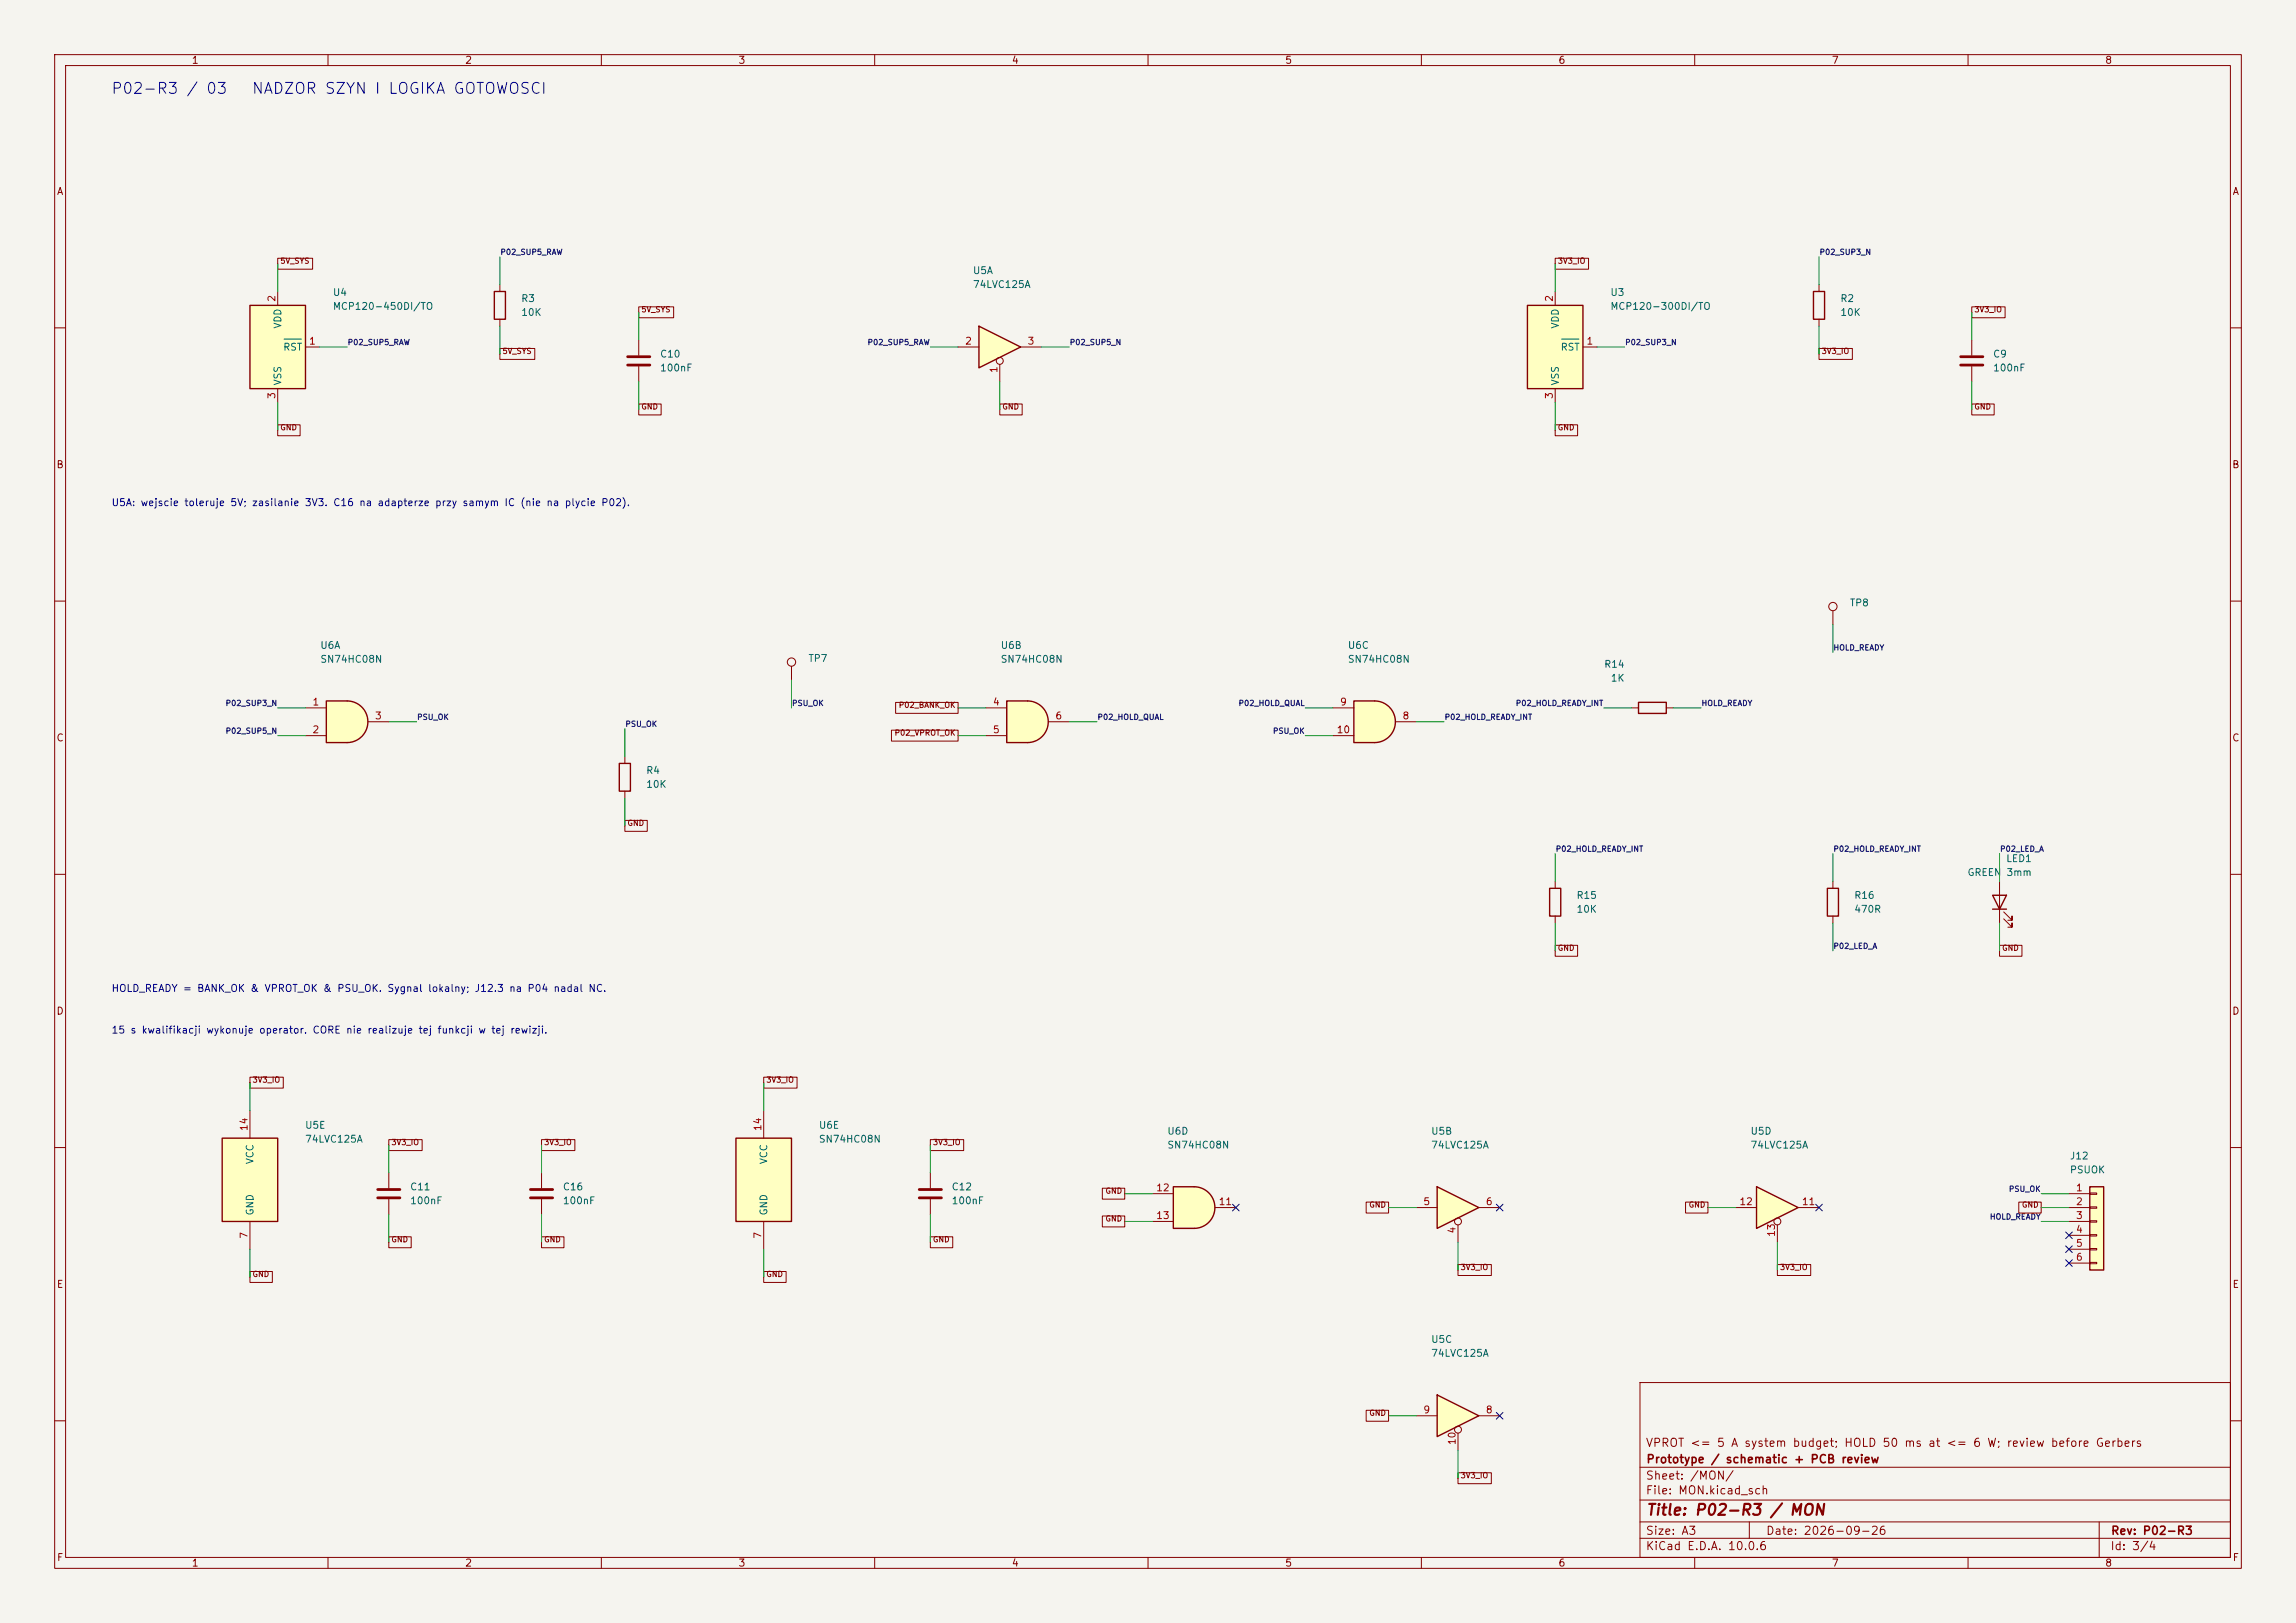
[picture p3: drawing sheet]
<svg xmlns="http://www.w3.org/2000/svg" width="420mm" height="297mm" viewBox="0 0 420 297" stroke-linecap="round" stroke-linejoin="round" font-family="sans-serif">
<defs><g id="words">
<g font-size="2" fill="#0000c2">
<text x="20.2" y="17.7">P02-R3 / 03</text>
<text x="45.9" y="17.7">NADZOR SZYN I LOGIKA GOTOWOSCI</text>
</g>
<text font-size="2" fill="#840000" x="301" y="277.8">Title: P02-R3 / MON</text>
<g font-size="1.5" fill="#840000">
<text x="300.9" y="265.1">VPROT &lt;= 5 A system budget; HOLD 50 ms at &lt;= 6 W; review before Gerbers</text>
<text x="301" y="268.1">Prototype / schematic + PCB review</text>
<text x="300.9" y="273.8">File: MON.kicad_sch</text>
<text x="300.9" y="271.1">Sheet: /MON/</text>
<text x="300.9" y="281.2">Size: A3</text>
<text x="322.9" y="281.2">Date: 2026-09-26</text>
<text x="386" y="281.2">Rev: P02-R3</text>
<text x="300.9" y="284">KiCad E.D.A. 10.0.6</text>
<text x="385.9" y="284">Id: 3/4</text>
</g>
<g font-size="1.3" fill="#840000">
<text x="35" y="12">1</text>
<text x="85" y="12">2</text>
<text x="135" y="12">3</text>
<text x="185" y="12">4</text>
<text x="235" y="12">5</text>
<text x="285" y="12">6</text>
<text x="335" y="12">7</text>
<text x="385" y="12">8</text>
<text x="10.3" y="36">A</text>
<text x="408.3" y="36">A</text>
<text x="10.2" y="86">B</text>
<text x="408.2" y="86">B</text>
<text x="10.2" y="136">C</text>
<text x="408.2" y="136">C</text>
<text x="10.2" y="186">D</text>
<text x="408.2" y="186">D</text>
<text x="10.3" y="236">E</text>
<text x="408.3" y="236">E</text>
<text x="10.3" y="286">F</text>
<text x="35" y="287">1</text>
<text x="85" y="287">2</text>
<text x="135" y="287">3</text>
<text x="185" y="287">4</text>
<text x="235" y="287">5</text>
<text x="285" y="287">6</text>
<text x="335" y="287">7</text>
<text x="385" y="287">8</text>
<text x="408.3" y="286">F</text>
</g>
<g font-size="1.3" fill="#006464">
<text x="177.9" y="50.5">U5A</text>
<text x="177.9" y="53">74LVC125A</text>
<text x="60.8" y="54.5">U4</text>
<text x="60.8" y="57">MCP120-450DI/TO</text>
<text x="95.2" y="55.6">R3</text>
<text x="95.2" y="58.1">10K</text>
<text x="294.5" y="54.5">U3</text>
<text x="294.5" y="57">MCP120-300DI/TO</text>
<text x="336.5" y="55.6">R2</text>
<text x="336.5" y="58.1">10K</text>
<text x="51.7" y="64.5">RST</text>
<text x="51.8" y="60.2" transform="rotate(-90 51.8 60.2)">VDD</text>
<text x="120.6" y="65.7">C10</text>
<text x="285.4" y="64.5">RST</text>
<text x="285.4" y="60.2" transform="rotate(-90 285.4 60.2)">VDD</text>
<text x="364.5" y="65.7">C9</text>
<text x="51.8" y="70.6" transform="rotate(-90 51.8 70.6)">VSS</text>
<text x="120.6" y="68.3">100nF</text>
<text x="285.4" y="70.6" transform="rotate(-90 285.4 70.6)">VSS</text>
<text x="364.5" y="68.3">100nF</text>
<text x="338.3" y="111.3">TP8</text>
<text x="58.5" y="119">U6A</text>
<text x="182.9" y="119">U6B</text>
<text x="246.4" y="119">U6C</text>
<text x="58.5" y="121.6">SN74HC08N</text>
<text x="147.8" y="121.4">TP7</text>
<text x="182.9" y="121.6">SN74HC08N</text>
<text x="246.4" y="121.6">SN74HC08N</text>
<text x="293.3" y="122.5">R14</text>
<text x="294.5" y="125">1K</text>
<text x="118.1" y="141.9">R4</text>
<text x="118.1" y="144.5">10K</text>
<text x="359.8" y="160.6">GREEN 3mm</text>
<text x="366.9" y="158.1">LED1</text>
<text x="288.3" y="164.8">R15</text>
<text x="288.3" y="167.3">10K</text>
<text x="339.1" y="164.8">R16</text>
<text x="339.1" y="167.3">470R</text>
<text x="55.7" y="206.9">U5E</text>
<text x="55.7" y="209.4">74LVC125A</text>
<text x="149.7" y="206.9">U6E</text>
<text x="149.7" y="209.4">SN74HC08N</text>
<text x="213.4" y="207.9">U6D</text>
<text x="261.7" y="207.9">U5B</text>
<text x="320.1" y="207.9">U5D</text>
<text x="46.7" y="213.2" transform="rotate(-90 46.7 213.2)">VCC</text>
<text x="140.7" y="213.2" transform="rotate(-90 140.7 213.2)">VCC</text>
<text x="213.4" y="210.5">SN74HC08N</text>
<text x="261.7" y="210.5">74LVC125A</text>
<text x="320.1" y="210.5">74LVC125A</text>
<text x="378.5" y="212.5">J12</text>
<text x="378.5" y="215">PSUOK</text>
<text x="74.9" y="218.1">C11</text>
<text x="74.9" y="220.7">100nF</text>
<text x="102.9" y="218.1">C16</text>
<text x="102.9" y="220.7">100nF</text>
<text x="174" y="218.1">C12</text>
<text x="174" y="220.7">100nF</text>
<text x="46.7" y="222.5" transform="rotate(-90 46.7 222.5)">GND</text>
<text x="140.7" y="222.5" transform="rotate(-90 140.7 222.5)">GND</text>
<text x="261.7" y="246">U5C</text>
<text x="261.7" y="248.6">74LVC125A</text>
</g>
<g font-size="1.3" fill="#a90000">
<text x="50.7" y="55.3" transform="rotate(-90 50.7 55.3)">2</text>
<text x="284.3" y="55.3" transform="rotate(-90 284.3 55.3)">2</text>
<text x="56.4" y="63.4">1</text>
<text x="176.4" y="63.4">2</text>
<text x="187.9" y="63.4">3</text>
<text x="290.1" y="63.4">1</text>
<text x="182.7" y="68.4" transform="rotate(-90 182.7 68.4)">1</text>
<text x="50.7" y="73.1" transform="rotate(-90 50.7 73.1)">3</text>
<text x="284.3" y="73.1" transform="rotate(-90 284.3 73.1)">3</text>
<text x="57.1" y="129.4">1</text>
<text x="68.5" y="131.9">3</text>
<text x="181.5" y="129.4">4</text>
<text x="192.9" y="131.9">6</text>
<text x="245" y="129.4">9</text>
<text x="256.4" y="131.9">8</text>
<text x="57.1" y="134.5">2</text>
<text x="181.5" y="134.5">5</text>
<text x="244.4" y="134.5">10</text>
<text x="45.6" y="207.1" transform="rotate(-90 45.6 207.1)">14</text>
<text x="139.6" y="207.1" transform="rotate(-90 139.6 207.1)">14</text>
<text x="211.4" y="218.3">12</text>
<text x="222.8" y="220.8">11</text>
<text x="260.3" y="220.8">5</text>
<text x="271.7" y="220.8">6</text>
<text x="318.1" y="220.8">12</text>
<text x="329.5" y="220.8">11</text>
<text x="379.6" y="218.3">1</text>
<text x="379.6" y="220.8">2</text>
<text x="45.6" y="226.8" transform="rotate(-90 45.6 226.8)">7</text>
<text x="139.6" y="226.8" transform="rotate(-90 139.6 226.8)">7</text>
<text x="211.4" y="223.4">13</text>
<text x="266.6" y="225.8" transform="rotate(-90 266.6 225.8)">4</text>
<text x="325" y="226.4" transform="rotate(-90 325 226.4)">13</text>
<text x="379.6" y="223.4">3</text>
<text x="379.6" y="225.9">4</text>
<text x="379.6" y="228.5">5</text>
<text x="379.6" y="231">6</text>
<text x="260.3" y="258.9">9</text>
<text x="271.7" y="258.9">8</text>
<text x="266.6" y="264.5" transform="rotate(-90 266.6 264.5)">10</text>
</g>
<g font-size="1.3" fill="#0000c2">
<text x="20.3" y="92.9">U5A: wejscie toleruje 5V; zasilanie 3V3. C16 na adapterze przy samym IC (nie na plycie P02).</text>
<text x="20.3" y="181.8">HOLD_READY = BANK_OK &amp; VPROT_OK &amp; PSU_OK. Sygnal lokalny; J12.3 na P04 nadal NC.</text>
<text x="20.3" y="189.5">15 s kwalifikacji wykonuje operator. CORE nie realizuje tej funkcji w tej rewizji.</text>
</g>
<g font-size="1" fill="#0f0f0f">
<text x="91.4" y="46.9">P02_SUP5_RAW</text>
<text x="332.7" y="46.9">P02_SUP3_N</text>
<text x="63.5" y="63.4">P02_SUP5_RAW</text>
<text x="158.6" y="63.4">P02_SUP5_RAW</text>
<text x="195.6" y="63.4">P02_SUP5_N</text>
<text x="297.2" y="63.4">P02_SUP3_N</text>
<text x="335.3" y="119.3">HOLD_READY</text>
<text x="41.2" y="129.4">P02_SUP3_N</text>
<text x="76.2" y="132">PSU_OK</text>
<text x="144.8" y="129.4">PSU_OK</text>
<text x="200.7" y="132">P02_HOLD_QUAL</text>
<text x="226.5" y="129.4">P02_HOLD_QUAL</text>
<text x="264.2" y="132">P02_HOLD_READY_INT</text>
<text x="277.2" y="129.4">P02_HOLD_READY_INT</text>
<text x="311.2" y="129.4">HOLD_READY</text>
<text x="41.2" y="134.5">P02_SUP5_N</text>
<text x="114.3" y="133.2">PSU_OK</text>
<text x="232.8" y="134.5">PSU_OK</text>
<text x="284.5" y="156.1">P02_HOLD_READY_INT</text>
<text x="335.3" y="156.1">P02_HOLD_READY_INT</text>
<text x="365.8" y="156.1">P02_LED_A</text>
<text x="335.3" y="173.9">P02_LED_A</text>
<text x="367.4" y="218.3">PSU_OK</text>
<text x="363.9" y="223.4">HOLD_READY</text>
</g>
<g font-size="1" fill="#840000">
<text x="51.2" y="48.5">5V_SYS</text>
<text x="284.9" y="48.5">3V3_IO</text>
<text x="117.2" y="57.4">5V_SYS</text>
<text x="361.1" y="57.4">3V3_IO</text>
<text x="91.8" y="65">5V_SYS</text>
<text x="333.1" y="65">3V3_IO</text>
<text x="117.2" y="75.2">GND</text>
<text x="183.3" y="75.2">GND</text>
<text x="361.1" y="75.2">GND</text>
<text x="51.2" y="79">GND</text>
<text x="284.9" y="79">GND</text>
<text x="164.3" y="129.8">P02_BANK_OK</text>
<text x="163.5" y="134.9">P02_VPROT_OK</text>
<text x="114.7" y="151.4">GND</text>
<text x="284.9" y="174.2">GND</text>
<text x="366.1" y="174.2">GND</text>
<text x="46.1" y="198.4">3V3_IO</text>
<text x="140.1" y="198.4">3V3_IO</text>
<text x="71.5" y="209.8">3V3_IO</text>
<text x="99.4" y="209.8">3V3_IO</text>
<text x="170.6" y="209.8">3V3_IO</text>
<text x="202.1" y="218.7">GND</text>
<text x="250.4" y="221.2">GND</text>
<text x="308.8" y="221.2">GND</text>
<text x="369.8" y="221.2">GND</text>
<text x="71.5" y="227.6">GND</text>
<text x="99.4" y="227.6">GND</text>
<text x="170.6" y="227.6">GND</text>
<text x="202.1" y="223.8">GND</text>
<text x="46.1" y="233.9">GND</text>
<text x="140.1" y="233.9">GND</text>
<text x="267.1" y="232.7">3V3_IO</text>
<text x="325.5" y="232.7">3V3_IO</text>
<text x="250.4" y="259.3">GND</text>
<text x="267.1" y="270.8">3V3_IO</text>
</g>
</g></defs>
<path d="M0 0h420v297h-420z" fill="#f5f4ef" stroke="#f5f4ef" stroke-width=".18"/>
<g fill="none" stroke="#840000" stroke-width=".18">
<path d="M10 10h400v277h-400zM12 12h396v273h-396zM60 10v2M110 10v2M160 10v2M210 10v2M260 10v2M310 10v2M360 10v2M332.7 52.1v1.2M332.7 58.4v1.3M10 60h2"/>
<path d="M408 60h2M10 110h2M408 110h2M10 160h2M408 160h2M10 210h2M408 210h2M300 253h108v32h-108zM10 260h2M300 278.5h108M300 274.5h108M300 268.5h108"/>
<path d="M320 278.5v3M384 278.5v6.5M408 260h2M60 285v2M110 285v2M160 285v2M210 285v2M260 285v2M300 281.5h108M310 285v2M360 285v2"/>
</g>
<path d="M331.7 53.3h2.1v5.1h-2.1z" fill="none" stroke="#840000" stroke-width=".25"/>
<path d="M382.3 217.2h2.5v15.2h-2.5z" fill="#ffffc2"/>
<path d="M382.3 217.2h2.5v15.2h-2.5z" fill="none" stroke="#840000" stroke-width=".25"/>
<path d="M378.5 218.4h3.8M382.3 218.3h1.2v.3h-1.2zM378.5 221h3.8M378.5 223.5h3.8M378.5 226.1h3.8M378.5 228.6h3.8M378.5 231.1h3.8M382.3 220.9h1.2v.2h-1.2zM382.3 223.4h1.2v.2h-1.2zM382.3 225.9h1.2v.3h-1.2zM382.3 228.5h1.2v.2h-1.2zM382.3 231h1.2v.3h-1.2z" fill="none" stroke="#840000" stroke-width=".18"/>
<path d="M262.9 255.3l7.6 3.8-7.6 3.8z" fill="#ffffc2"/>
<path d="M334.3 162.6h2v5h-2zM262.9 255.3l7.6 3.8-7.6 3.8z" fill="none" stroke="#840000" stroke-width=".25"/>
<g fill="none" stroke="#840000" stroke-width=".18">
<path d="M335.3 161.3v1.3M335.3 167.6v1.3M259.1 259.1h3.8M270.5 259.1h3.8M266.7 262.3v3.1"/>
<circle cx="266.7" cy="261.6" r=".63"/>
</g>
<path d="M179.1 59.7l7.6 3.8-7.6 3.8z" fill="#ffffc2"/>
<path d="M90.4 53.3h2.1v5.1h-2.1zM179.1 59.7l7.6 3.8-7.6 3.8z" fill="none" stroke="#840000" stroke-width=".25"/>
<g fill="none" stroke="#840000" stroke-width=".18">
<path d="M91.4 52.1v1.2M91.4 58.4v1.3M116.8 62.2v2.8M116.8 67.1v2.8M175.3 63.5h3.8M182.9 66.7v3.2M186.7 63.5h3.8M144.8 121.9v2.6M170.2 214.6v2.8M170.2 219.5v2.7"/>
<circle cx="182.9" cy="66" r=".63"/>
<circle cx="144.8" cy="121.2" r=".76"/>
</g>
<path d="M114.8 65.3h4.1M114.8 66.8h4.1M168.1 217.7h4.1M168.1 219.2h4.1" fill="none" stroke="#840000" stroke-width=".51"/>
<path d="M188 128.3a3.8 3.8 0 0 1 3.7 3.8 3.8 3.8 0 0 1-3.7 3.8z" fill="#ffffc2" stroke="#ffffc2" stroke-width=".18"/>
<path d="M184.1 128.3h3.9v7.6h-3.9z" fill="#ffffc2"/>
<path d="M184.1 128.3h3.9a3.8 3.8 0 0 1 3.7 3.8 3.8 3.8 0 0 1-3.7 3.8h-3.9z" fill="none" stroke="#840000" stroke-width=".25"/>
<path d="M360.7 62.2v2.8M360.7 67.1v2.8M180.3 129.5h3.8M180.3 134.6h3.8M191.8 132.1h3.8" fill="none" stroke="#840000" stroke-width=".18"/>
<path d="M358.6 65.3h4.1M358.6 66.8h4.1" fill="none" stroke="#840000" stroke-width=".51"/>
<path d="M279.4 55.9h10.2v15.2h-10.2z" fill="#ffffc2"/>
<path d="M279.4 55.9h10.2v15.2h-10.2zM113.3 139.7h2v5.1h-2zM283.5 162.6h2v5h-2zM364.5 163.8h2.5l-1.2 2.6zM364.5 166.4h2.5" fill="none" stroke="#840000" stroke-width=".25"/>
<path d="M284.5 53.3v2.6M284.5 71.1v2.6M289.6 63.5h2.5M114.3 138.4v1.3M114.3 144.8v1.3M284.5 161.3v1.3M284.5 167.6v1.3M365.8 161.3v7.6M366.5 168.1l1.5 1.6v-.8v.8h-.7M366.5 166.9l1.5 1.5v-.8v.8h-.7" fill="none" stroke="#840000" stroke-width=".18"/>
<path d="M285.6 62.1h3.2" fill="none" stroke="#006464" stroke-width=".18"/>
<path d="M63.5 128.3a3.8 3.8 0 0 1 3.8 3.8 3.8 3.8 0 0 1-3.8 3.8z" fill="#ffffc2" stroke="#ffffc2" stroke-width=".18"/>
<path d="M59.7 128.3h3.8v7.6h-3.8z" fill="#ffffc2"/>
<path d="M59.7 128.3h3.8a3.8 3.8 0 0 1 3.8 3.8 3.8 3.8 0 0 1-3.8 3.8h-3.8z" fill="none" stroke="#840000" stroke-width=".25"/>
<path d="M55.9 129.5h3.8M55.9 134.6h3.8M67.3 132.1h3.8" fill="none" stroke="#840000" stroke-width=".18"/>
<path d="M218.4 217.2a3.8 3.8 0 0 1 3.8 3.8 3.8 3.8 0 0 1-3.8 3.8z" fill="#ffffc2" stroke="#ffffc2" stroke-width=".18"/>
<path d="M214.6 217.2h3.8v7.6h-3.8z" fill="#ffffc2"/>
<path d="M214.6 217.2h3.8a3.8 3.8 0 0 1 3.8 3.8 3.8 3.8 0 0 1-3.8 3.8h-3.8z" fill="none" stroke="#840000" stroke-width=".25"/>
<path d="M210.8 218.4h3.8M210.8 223.5h3.8M222.2 221h3.9" fill="none" stroke="#840000" stroke-width=".18"/>
<path d="M262.9 217.2l7.6 3.8-7.6 3.8z" fill="#ffffc2"/>
<path d="M262.9 217.2l7.6 3.8-7.6 3.8z" fill="none" stroke="#840000" stroke-width=".25"/>
<g fill="none" stroke="#840000" stroke-width=".18">
<path d="M259.1 221h3.8M266.7 224.2v3.1M270.5 221h3.8"/>
<circle cx="266.7" cy="223.5" r=".63"/>
</g>
<path d="M45.7 55.9h10.2v15.2h-10.2z" fill="#ffffc2"/>
<path d="M45.7 55.9h10.2v15.2h-10.2z" fill="none" stroke="#840000" stroke-width=".25"/>
<path d="M50.8 53.3v2.6M50.8 71.1v2.6M55.9 63.5h2.5" fill="none" stroke="#840000" stroke-width=".18"/>
<path d="M52 62.1h3.1" fill="none" stroke="#006464" stroke-width=".18"/>
<path d="M321.3 217.2l7.6 3.8-7.6 3.8z" fill="#ffffc2"/>
<path d="M321.3 217.2l7.6 3.8-7.6 3.8z" fill="none" stroke="#840000" stroke-width=".25"/>
<g fill="none" stroke="#840000" stroke-width=".18">
<path d="M335.3 111.8v2.5M99.1 214.6v2.8M99.1 219.5v2.7M317.5 221h3.8M325.1 224.2v3.1M328.9 221h3.8"/>
<circle cx="335.3" cy="111" r=".76"/>
<circle cx="325.1" cy="223.5" r=".63"/>
</g>
<path d="M97 217.7h4.1M97 219.2h4.1" fill="none" stroke="#840000" stroke-width=".51"/>
<path d="M40.6 208.3h10.2v15.2h-10.2z" fill="#ffffc2"/>
<path d="M40.6 208.3h10.2v15.2h-10.2z" fill="none" stroke="#840000" stroke-width=".25"/>
<path d="M45.7 203.2v5.1M45.7 223.5v5.1" fill="none" stroke="#840000" stroke-width=".18"/>
<path d="M251.5 128.3a3.8 3.8 0 0 1 3.7 3.8 3.8 3.8 0 0 1-3.7 3.8z" fill="#ffffc2" stroke="#ffffc2" stroke-width=".18"/>
<path d="M247.6 128.3h3.9v7.6h-3.9z" fill="#ffffc2"/>
<path d="M247.6 128.3h3.9a3.8 3.8 0 0 1 3.7 3.8 3.8 3.8 0 0 1-3.7 3.8h-3.9z" fill="none" stroke="#840000" stroke-width=".25"/>
<path d="M243.8 129.5h3.8M243.8 134.6h3.8M255.3 132.1h3.8M71.1 214.6v2.8M71.1 219.5v2.7" fill="none" stroke="#840000" stroke-width=".18"/>
<path d="M69.1 217.7h4.1M69.1 219.2h4.1" fill="none" stroke="#840000" stroke-width=".51"/>
<path d="M134.6 208.3h10.2v15.2h-10.2z" fill="#ffffc2"/>
<path d="M299.7 128.5h5.1v2.1h-5.1zM134.6 208.3h10.2v15.2h-10.2z" fill="none" stroke="#840000" stroke-width=".25"/>
<g fill="none" stroke="#840000" stroke-width=".18">
<path d="M50.8 47.3h6.4v2h-6.4zM116.8 56.1h6.4v2.1h-6.4zM284.5 47.3h6.1v2h-6.1zM360.7 56.1h6.1v2.1h-6.1zM50.8 77.7h4.1v2h-4.1zM91.4 63.8h6.4v2h-6.4zM116.8 73.9h4.1v2h-4.1zM182.9 73.9h4.1v2h-4.1zM284.5 77.7h4.1v2h-4.1zM332.7 63.8h6.1v2h-6.1zM360.7 73.9h4.1v2h-4.1zM163.1 133.6h12.2v2h-12.2z"/>
<path d="M163.8 128.5h11.5v2h-11.5zM298.4 129.5h1.3M304.8 129.5h1.3M114.3 150.1h4.1v2h-4.1zM284.5 173h4.1v2h-4.1zM365.8 173h4.1v2h-4.1zM45.7 197.1h6.1v2h-6.1zM139.7 197.1h6.1v2h-6.1zM71.1 208.5h6.1v2.1h-6.1zM99.1 208.5h6.1v2.1h-6.1zM139.7 203.2v5.1M170.2 208.5h6.1v2.1h-6.1z"/>
<path d="M201.6 217.4h4.1v2h-4.1zM249.9 220h4.1v2h-4.1zM308.3 220h4.1v2h-4.1zM369.3 220h4.1v2h-4.1zM45.7 232.7h4.1v2h-4.1zM71.1 226.3h4.1v2h-4.1zM99.1 226.3h4.1v2h-4.1zM139.7 232.7h4.1v2h-4.1zM139.7 223.5v5.1M170.2 226.3h4.1v2h-4.1zM201.6 222.5h4.1v2h-4.1zM266.7 231.4h6.1v2h-6.1z"/>
<path d="M325.1 231.4h6.1v2h-6.1zM249.9 258.1h4.1v2h-4.1zM266.7 269.5h6.1v2h-6.1z"/>
</g>
<g fill="none" stroke="#009600" stroke-width=".18">
<path d="M50.8 48.3v5M91.4 47v5.1M91.4 59.7v5.1M116.8 57.2v5M284.5 48.3v5M332.7 47v5.1M332.7 59.7v5.1M360.7 57.2v5M50.8 73.7v5M58.4 63.5h5.1M116.8 69.9v5M170.2 63.5h5.1"/>
<path d="M182.9 69.9v5M190.5 63.5h5.1M284.5 73.7v5M292.1 63.5h5.1M360.7 69.9v5M335.3 114.3v5.1M50.8 134.6h5.1M50.8 129.5h5.1M71.1 132.1h5.1M114.3 133.4v5M144.8 124.5v5M175.3 134.6h5"/>
<path d="M175.3 129.5h5M195.6 132.1h5.1M238.8 134.6h5M238.8 129.5h5M259.1 132.1h5.1M293.4 129.5h5M306.1 129.5h5M114.3 146.1v5M284.5 156.2v5.1M335.3 156.2v5.1M365.8 156.2v5.1M284.5 168.9v5.1"/>
<path d="M335.3 168.9v5.1M365.8 168.9v5.1M45.7 198.1v5.1M139.7 198.1v5.1M71.1 209.6v5M99.1 209.6v5M170.2 209.6v5M205.7 218.4h5.1M373.4 218.4h5.1M45.7 228.6v5.1M71.1 222.2v5.1M99.1 222.2v5.1"/>
<path d="M139.7 228.6v5.1M170.2 222.2v5.1M205.7 223.5h5.1M254 221h5.1M266.7 227.3v5.1M312.4 221h5.1M325.1 227.3v5.1M373.4 223.5h5.1M373.4 221h5.1M254 259.1h5.1M266.7 265.4v5.1"/>
</g>
<g fill="none" stroke="#000084" stroke-width=".18">
<path d="M225.5 220.4l1.2 1.2M226.7 220.4l-1.2 1.2M273.7 220.4l1.2 1.2M274.9 220.4l-1.2 1.2M332.1 220.4l1.2 1.2M333.3 220.4l-1.2 1.2M377.9 225.5l1.2 1.2M377.9 228l1.2 1.2M377.9 230.5l1.2 1.2M379.1 225.5l-1.2 1.2M379.1 228l-1.2 1.2M379.1 230.5l-1.2 1.2"/>
<path d="M273.7 258.5l1.2 1.2M274.9 258.5l-1.2 1.2"/>
</g>
<use href="#words"/>
</svg>
